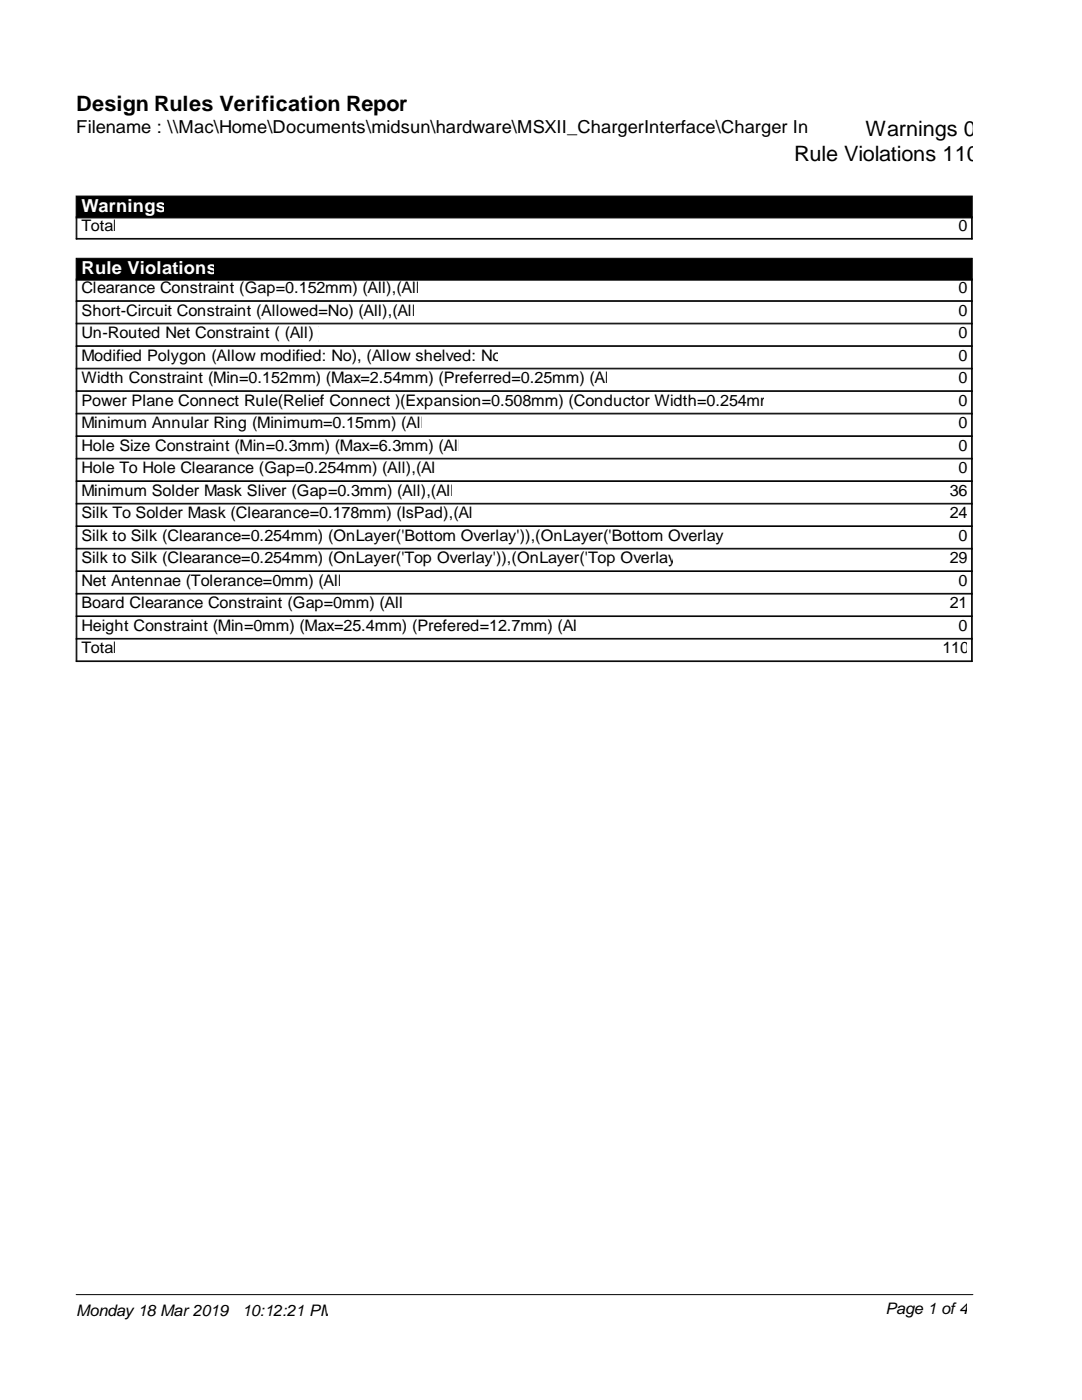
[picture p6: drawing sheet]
<svg xmlns="http://www.w3.org/2000/svg" width="216mm" height="279mm" viewBox="0 0 216 279" stroke-linecap="round" stroke-linejoin="round" font-family="sans-serif">
<defs><g id="words">
<g font-size="4.2">
<text x="15.2" y="22.2">Design Rules Verification Report</text>
<text x="172.7" y="27.1">Warnings 0</text>
<text x="158.5" y="32.1">Rule Violations 110</text>
</g>
<text font-size="3.6" x="15.2" y="26.6">Filename : \\Mac\Home\Documents\midsun\hardware\MSXII_ChargerInterface\Charger Inte</text>
<g font-size="3.6" fill="#fff">
<text x="16.3" y="42.4">Warnings</text>
<text x="16.3" y="54.8">Rule Violations</text>
</g>
<g font-size="3.2">
<text x="16.3" y="46.1">Total</text>
<text x="191.2" y="46.1">0</text>
<text x="16.3" y="58.5">Clearance Constraint (Gap=0.152mm) (All),(All)</text>
<text x="191.2" y="58.5">0</text>
<text x="16.3" y="63">Short-Circuit Constraint (Allowed=No) (All),(All)</text>
<text x="191.2" y="63">0</text>
<text x="16.3" y="67.5">Un-Routed Net Constraint ( (All) )</text>
<text x="16.3" y="72">Modified Polygon (Allow modified: No), (Allow shelved: No)</text>
<text x="191.2" y="67.5">0</text>
<text x="191.2" y="72">0</text>
<text x="16.3" y="76.5">Width Constraint (Min=0.152mm) (Max=2.54mm) (Preferred=0.25mm) (All)</text>
<text x="191.2" y="76.5">0</text>
<text x="16.3" y="81">Power Plane Connect Rule(Relief Connect )(Expansion=0.508mm) (Conductor Width=0.254mm)</text>
<text x="191.2" y="81">0</text>
<text x="16.3" y="85.5">Minimum Annular Ring (Minimum=0.15mm) (All)</text>
<text x="16.3" y="90">Hole Size Constraint (Min=0.3mm) (Max=6.3mm) (All)</text>
<text x="191.2" y="85.5">0</text>
<text x="191.2" y="90">0</text>
<text x="16.3" y="94.5">Hole To Hole Clearance (Gap=0.254mm) (All),(All)</text>
<text x="191.2" y="94.5">0</text>
<text x="16.3" y="99">Minimum Solder Mask Sliver (Gap=0.3mm) (All),(All)</text>
<text x="189.5" y="99">36</text>
<text x="16.3" y="103.4">Silk To Solder Mask (Clearance=0.178mm) (IsPad),(All)</text>
<text x="16.3" y="107.9">Silk to Silk (Clearance=0.254mm) (OnLayer('Bottom Overlay')),(OnLayer('Bottom Overlay'))</text>
<text x="189.5" y="103.4">24</text>
<text x="191.2" y="107.9">0</text>
<text x="16.3" y="112.4">Silk to Silk (Clearance=0.254mm) (OnLayer('Top Overlay')),(OnLayer('Top Overlay'))</text>
<text x="189.5" y="112.4">29</text>
<text x="16.3" y="116.9">Net Antennae (Tolerance=0mm) (All)</text>
<text x="191.2" y="116.9">0</text>
<text x="16.3" y="121.4">Board Clearance Constraint (Gap=0mm) (All)</text>
<text x="16.3" y="125.9">Height Constraint (Min=0mm) (Max=25.4mm) (Prefered=12.7mm) (All)</text>
<text x="189.5" y="121.4">21</text>
<text x="191.2" y="125.9">0</text>
<text x="16.3" y="130.4">Total</text>
<text x="188.1" y="130.4">110</text>
<text x="15.2" y="262.6">Monday 18 Mar 2019</text>
<text x="48.3" y="262.6">10:12:21 PM</text>
<text x="176.7" y="262.3">Page 1 of 4</text>
</g>
</g></defs>
<path d="M15.2 39.1h178.8v4.4h-178.8zM15.2 51.6h178.8v4.3h-178.8z" fill="#000" stroke="#000" stroke-width=".2"/>
<g fill="none" stroke="#000" stroke-width=".2">
<path d="M15.2 43.2v4.5h178.8v-4.5M15.2 47.6h178.8M15.2 55.6v76.4h178.8v-76.4M15.3 43.2v4.5M15.3 55.6v76.4M193.9 43.2v4.5M193.9 55.6v76.4M15.2 60.1h178.8M15.2 60h178.8M15.2 64.6h178.8M15.2 64.5h178.8M15.2 69.1h178.8"/>
<path d="M15.2 69h178.8M15.2 73.6h178.8M15.2 73.5h178.8M15.2 78.1h178.8M15.2 78h178.8M15.2 82.6h178.8M15.2 82.5h178.8M15.2 87.1h178.8M15.2 87h178.8M15.2 91.6h178.8M15.2 91.5h178.8M15.2 96.1h178.8"/>
<path d="M15.2 96h178.8M15.2 100.6h178.8M15.2 100.4h178.8M15.2 105.1h178.8M15.2 104.9h178.8M15.2 109.6h178.8M15.2 109.4h178.8M15.2 114.1h178.8M15.2 113.9h178.8M15.2 118.6h178.8M15.2 118.4h178.8M15.2 123h178.8"/>
<path d="M15.2 122.9h178.8M15.2 127.5h178.8M15.2 127.4h178.8M15.2 131.9h178.8M15.2 258.4h178.9"/>
</g>
<use href="#words"/>
</svg>
